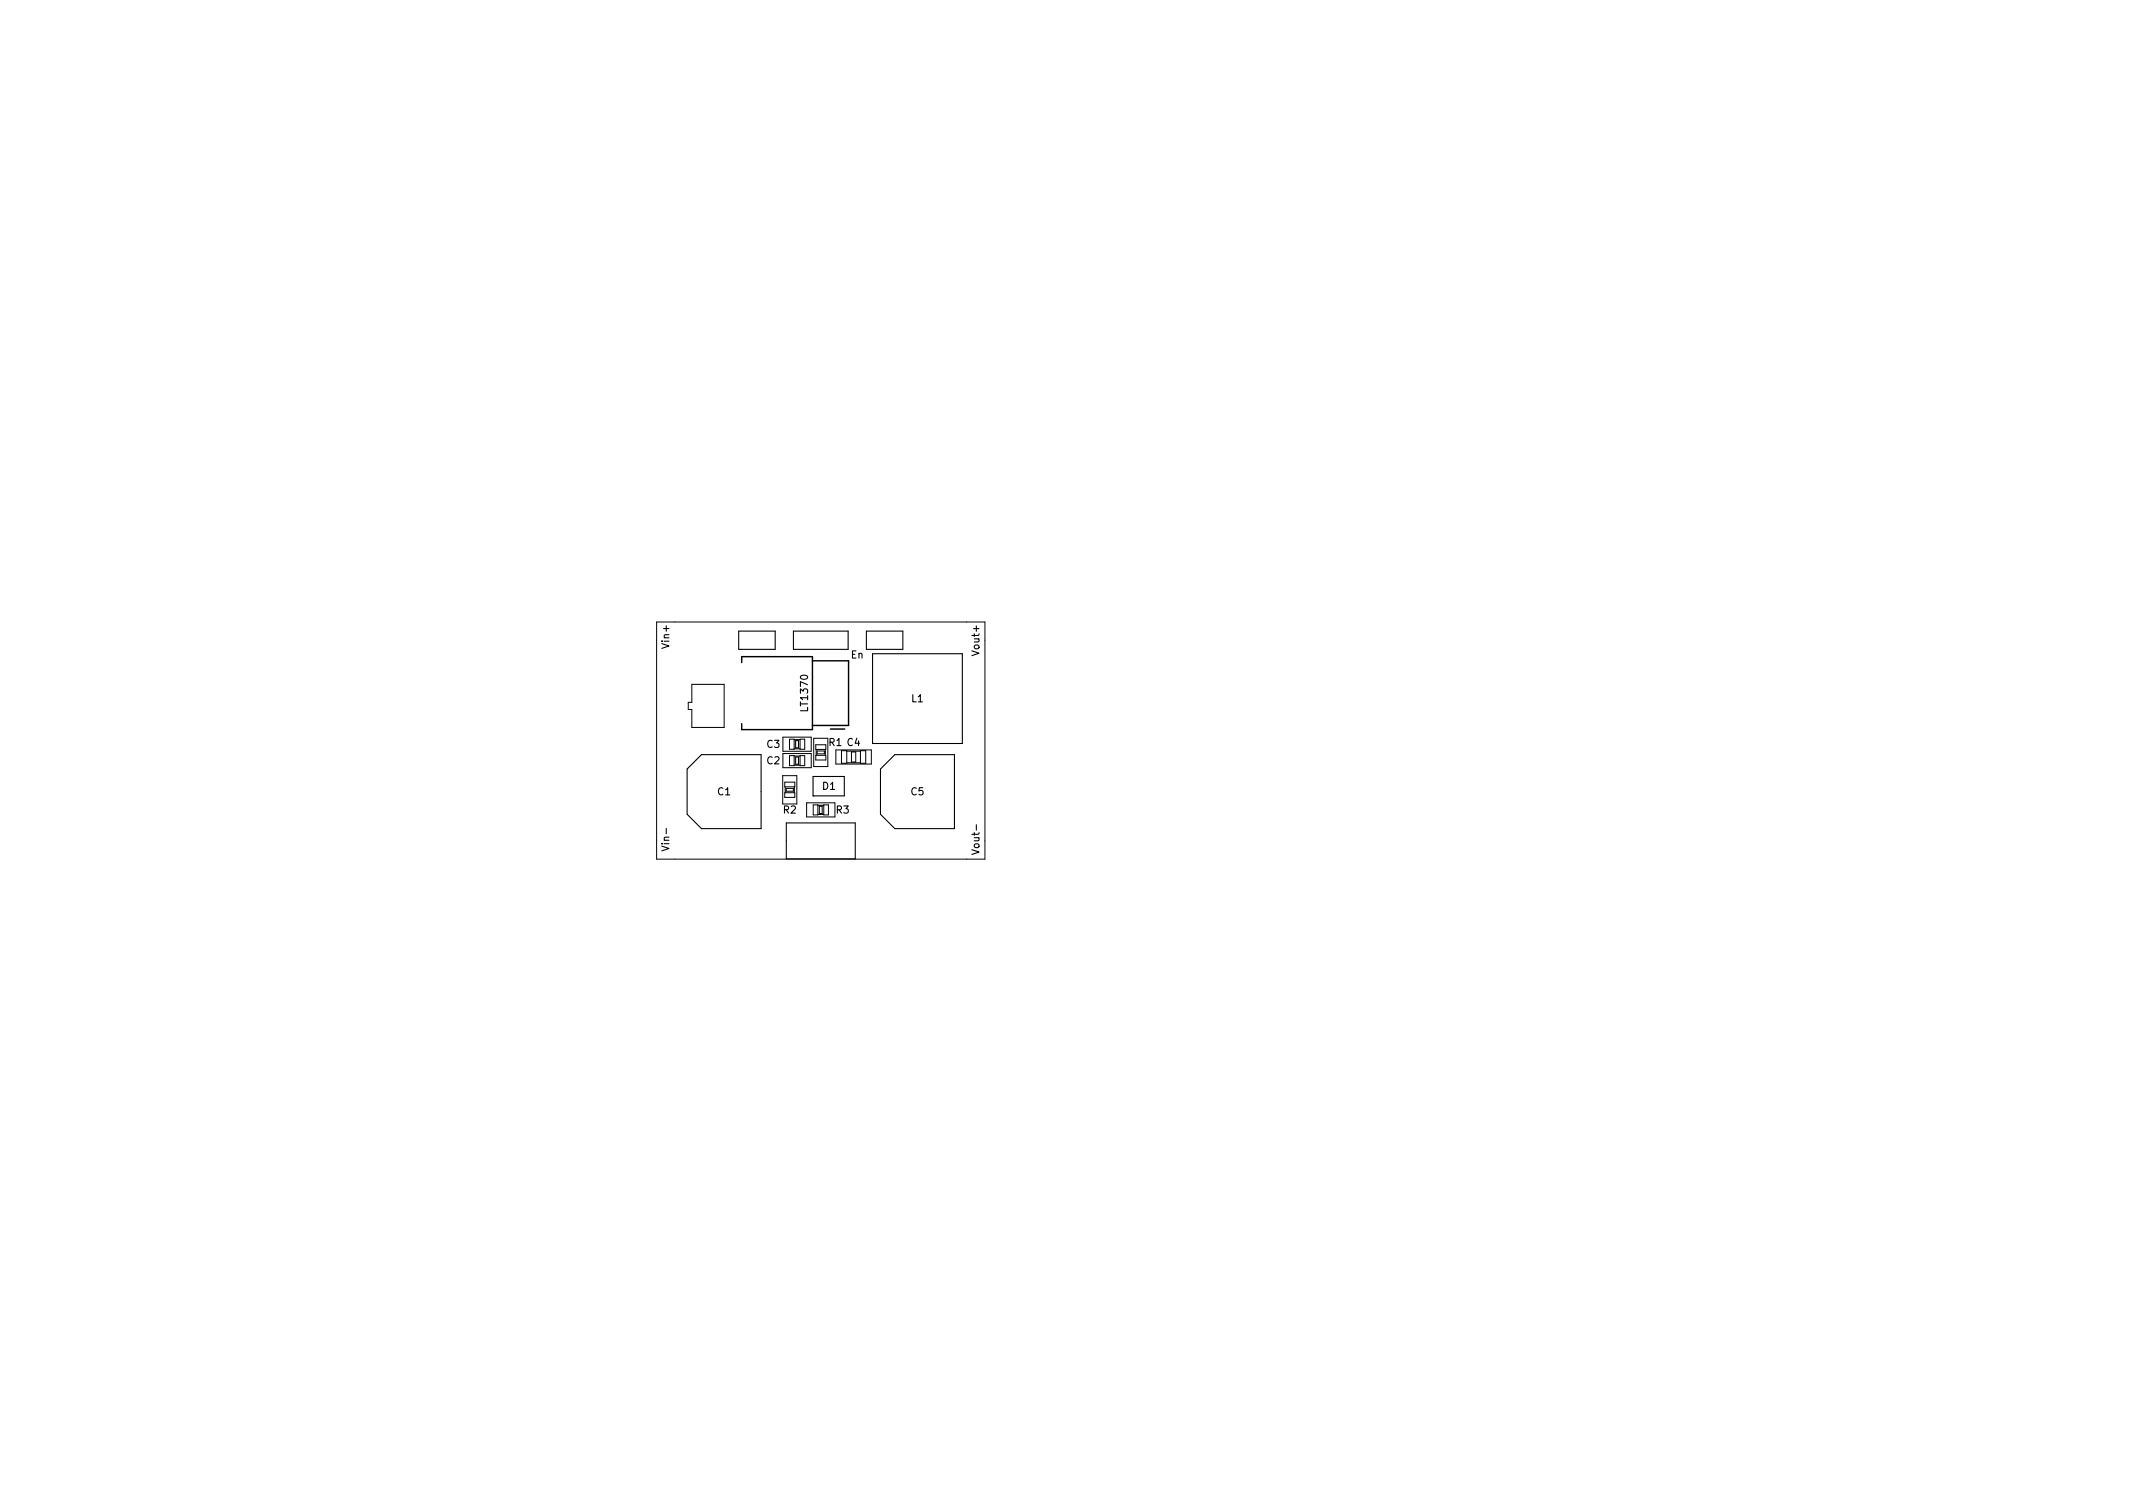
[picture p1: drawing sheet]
<svg xmlns="http://www.w3.org/2000/svg" width="297mm" height="210mm" viewBox="0 0 297 210" stroke-linecap="round" stroke-linejoin="round" font-family="sans-serif">
<defs><g id="words">
<g font-size="1.4">
<text x="93.2" y="90.1" transform="rotate(-90 93.2 90.1)">Vin+</text>
<text x="118.5" y="91.7">En</text>
<text x="136.4" y="91.1" transform="rotate(-90 136.4 91.1)">Vout+</text>
<text x="112.5" y="98.9" transform="rotate(-90 112.5 98.9)">LT1370</text>
<text x="126.9" y="97.8">L1</text>
<text x="106.8" y="106.4">C2</text>
<text x="106.8" y="104.1">C3</text>
<text x="115.4" y="103.9">R1 C4</text>
<text x="99.9" y="110.7">C1</text>
<text x="109.1" y="113.3">R2</text>
<text x="114.6" y="110">D1</text>
<text x="116.5" y="113.3">R3</text>
<text x="126.9" y="110.7">C5</text>
<text x="93.2" y="118.1" transform="rotate(-90 93.2 118.1)">Vin-</text>
<text x="136.4" y="118.6" transform="rotate(-90 136.4 118.6)">Vout-</text>
</g>
</g></defs>
<g fill="none" stroke="#000" stroke-width=".15">
<path d="M102.9 87.9h5v2.5h-5zM110.5 87.9h7.6v2.5h-7.6zM120.6 87.9h5.1v2.5h-5.1zM121.5 91h12.5v12.5h-12.5zM95.7 107.1l2-2h8.3v10.3h-8.3l-2-2zM109.3 109.6v.8M109.5 114.6h9.6v5h-9.6zM110.6 106.5h.8M110.6 105.3h.8M110.6 104.3h.8M110.6 103h.8M110.6 109.6v.8"/>
<path d="M113.2 108.1h4.4v2.7h-4.4zM113.7 104.4v.8M113.9 113.4h.8M113.9 112.1h.8M114.9 104.4v.8M117.9 104.6h1.9M117.9 106.2h1.9M122.6 107.1l2-2h8.3v10.3h-8.3l-2-2z"/>
</g>
<g fill="none" stroke="#000" stroke-width=".14">
<path d="M91.4 86.6h45.8v33h-45.8zM96.3 95.3h4.5v6h-4.5v-2.5h-.5v-1h.5zM109 111.9v-3.9h2v3.9M109 104.9h4v2h-4zM109 102.6h4v2h-4zM109.3 108.9h1.4v.7h-1.4zM109.3 110.4h1.4v.6h-1.4zM109.5 109.8h1v.4h-1zM109.9 105.2h.7v1.4h-.7zM109.9 102.9h.7v1.4h-.7zM110.8 105.4h.4v1h-.4zM110.8 103.1h.4v1h-.4z"/>
<path d="M111.4 105.2h.7v1.4h-.7zM111.4 102.9h.7v1.4h-.7zM113.2 112.1h.7v1.4h-.7zM113.3 102.8h2v3.9h-2zM113.6 103.7h1.4v.7h-1.4zM113.6 105.2h1.4v.6h-1.4zM113.8 104.6h1v.4h-1zM114.1 112.3h.4v1h-.4zM114.7 112.1h.7v1.4h-.7zM116.3 111.8h-4v2h4M116.4 104.4h4.9v2h-4.9zM117.2 104.5h.7v1.8h-.7z"/>
<path d="M118.6 104.7h.6v1.4h-.6zM119.8 104.5h.8v1.8h-.8z"/>
</g>
<path d="M103.3 92.3v-.9h9.8v10.2h-9.8v-.8M113.1 92h5.1v9h-5.1M115.6 101.5h2" fill="none" stroke="#000" stroke-width=".2"/>
<use href="#words"/>
</svg>
